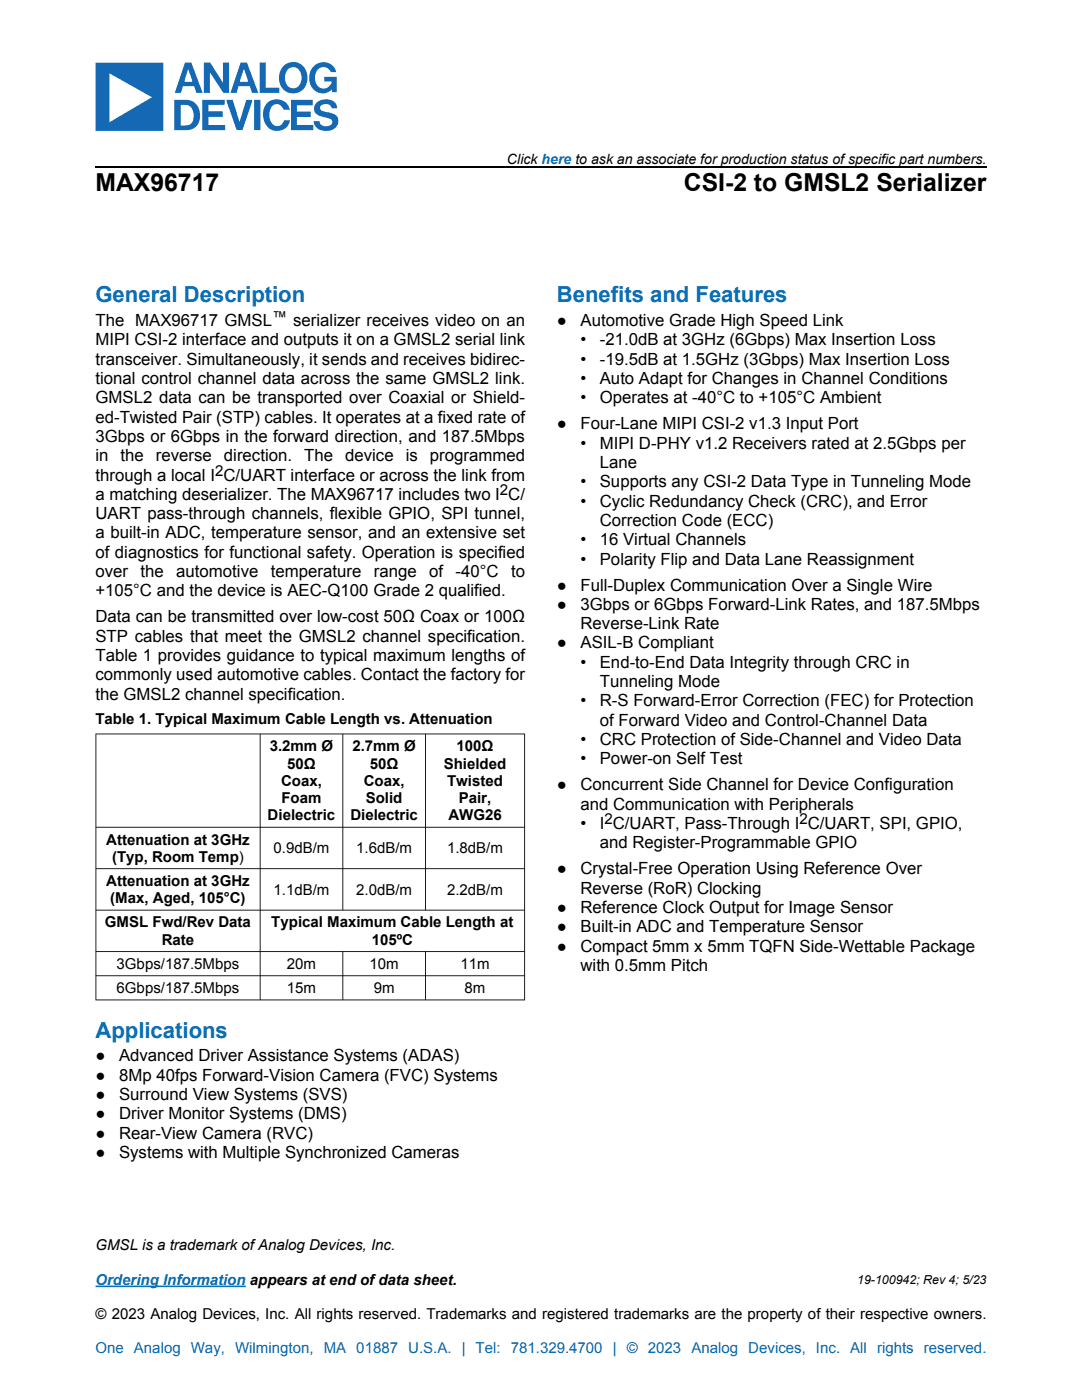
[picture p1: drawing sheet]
<svg xmlns="http://www.w3.org/2000/svg" width="216mm" height="279mm" viewBox="0 0 216 279" stroke-linecap="round" stroke-linejoin="round" font-family="sans-serif">
<defs><g id="words">
<g font-size="4.9">
<text x="19" y="38.1">MAX96717</text>
<text x="136.5" y="38.1">CSI-2 to GMSL2 Serializer</text>
</g>
<g font-size="4.4" fill="#006fb9">
<text x="19" y="60.3">General Description</text>
<text x="111.1" y="60.3">Benefits and Features</text>
<text x="19.1" y="207.1">Applications</text>
</g>
<g font-size="3.4">
<text x="19" y="65.1">The MAX96717 GMSL</text>
<text x="58.5" y="65.1">serializer receives video on an</text>
<text x="111.1" y="65.1">●</text>
<text x="115.8" y="65.1">Automotive Grade High Speed Link</text>
<text x="19.1" y="68.9">MIPI CSI-2 interface and outputs it on a GMSL2 serial link</text>
<text x="115.8" y="68.9">•</text>
<text x="119.7" y="68.9">-21.0dB at 3GHz (6Gbps) Max Insertion Loss</text>
<text x="19.1" y="76.6">tional control channel data across the same GMSL2 link.</text>
<text x="19.1" y="72.8">transceiver. Simultaneously, it sends and receives bidirec-</text>
<text x="115.8" y="72.8">•</text>
<text x="115.8" y="76.6">•</text>
<text x="119.7" y="72.8">-19.5dB at 1.5GHz (3Gbps) Max Insertion Loss</text>
<text x="119.7" y="76.6">Auto Adapt for Changes in Channel Conditions</text>
<text x="19.1" y="80.5">GMSL2 data can be transported over Coaxial or Shield-</text>
<text x="115.8" y="80.5">•</text>
<text x="119.7" y="80.5">Operates at -40°C to +105°C Ambient</text>
<text x="19.1" y="84.3">ed-Twisted Pair (STP) cables. It operates at a fixed rate of</text>
<text x="19.1" y="88.2">3Gbps or 6Gbps in the forward direction, and 187.5Mbps</text>
<text x="111.1" y="85.7">●</text>
<text x="115.8" y="85.7">Four-Lane MIPI CSI-2 v1.3 Input Port</text>
<text x="115.8" y="89.5">•</text>
<text x="119.7" y="89.5">MIPI D-PHY v1.2 Receivers rated at 2.5Gbps per</text>
<text x="19.1" y="92.1">in</text>
<text x="19.1" y="95.9">through a local I C/UART interface or across the link from</text>
<text x="24.1" y="92.1">the</text>
<text x="31.1" y="92.1">reverse</text>
<text x="44.7" y="92.1">direction.</text>
<text x="60.7" y="92.1">The</text>
<text x="68.9" y="92.1">device</text>
<text x="81" y="92.1">is</text>
<text x="85.8" y="92.1">programmed</text>
<text x="119.7" y="93.4">Lane</text>
<text x="19.1" y="99.8">a matching deserializer. The MAX96717 includes two I C/</text>
<text x="115.8" y="97.2">•</text>
<text x="115.8" y="101.1">•</text>
<text x="119.7" y="97.2">Supports any CSI-2 Data Type in Tunneling Mode</text>
<text x="119.7" y="101.1">Cyclic Redundancy Check (CRC), and Error</text>
<text x="19.1" y="103.6">UART pass-through channels, flexible GPIO, SPI tunnel,</text>
<text x="19.1" y="107.5">a built-in ADC, temperature sensor, and an extensive set</text>
<text x="119.7" y="105">Correction Code (ECC)</text>
<text x="19.1" y="111.3">of diagnostics for functional safety. Operation is specified</text>
<text x="115.8" y="108.8">•</text>
<text x="115.8" y="112.7">•</text>
<text x="119.7" y="108.8">16 Virtual Channels</text>
<text x="119.7" y="112.7">Polarity Flip and Data Lane Reassignment</text>
<text x="19.1" y="115.2">over</text>
<text x="19.1" y="119">+105°C and the device is AEC-Q100 Grade 2 qualified.</text>
<text x="28" y="115.2">the</text>
<text x="35.2" y="115.2">automotive</text>
<text x="54" y="115.2">temperature</text>
<text x="74.6" y="115.2">range</text>
<text x="85.6" y="115.2">of</text>
<text x="90.9" y="115.2">-40°C</text>
<text x="102" y="115.2">to</text>
<text x="111.1" y="117.9">●</text>
<text x="115.8" y="117.9">Full-Duplex Communication Over a Single Wire</text>
<text x="19.1" y="124.2">Data can be transmitted over low-cost 50Ω Coax or 100Ω</text>
<text x="111.1" y="121.7">●</text>
<text x="115.8" y="121.7">3Gbps or 6Gbps Forward-Link Rates, and 187.5Mbps</text>
<text x="115.8" y="125.6">Reverse-Link Rate</text>
<text x="19.1" y="128.1">STP cables that meet the GMSL2 channel specification.</text>
<text x="19.1" y="131.9">Table 1 provides guidance to typical maximum lengths of</text>
<text x="111.1" y="129.4">●</text>
<text x="115.8" y="129.4">ASIL-B Compliant</text>
<text x="19.1" y="135.8">commonly used automotive cables. Contact the factory for</text>
<text x="115.8" y="133.3">•</text>
<text x="119.7" y="133.3">End-to-End Data Integrity through CRC in</text>
<text x="119.7" y="137.1">Tunneling Mode</text>
<text x="19.1" y="139.6">the GMSL2 channel specification.</text>
<text x="115.8" y="141">•</text>
<text x="119.7" y="141">R-S Forward-Error Correction (FEC) for Protection</text>
<text x="115.8" y="148.7">•</text>
<text x="119.7" y="144.8">of Forward Video and Control-Channel Data</text>
<text x="119.7" y="148.7">CRC Protection of Side-Channel and Video Data</text>
<text x="115.8" y="152.5">•</text>
<text x="119.7" y="152.5">Power-on Self Test</text>
<text x="111.1" y="157.7">●</text>
<text x="115.8" y="157.7">Concurrent Side Channel for Device Configuration</text>
<text x="115.8" y="161.6">and Communication with Peripherals</text>
<text x="115.8" y="165.4">•</text>
<text x="119.7" y="165.4">I C/UART, Pass-Through I C/UART, SPI, GPIO,</text>
<text x="119.7" y="169.3">and Register-Programmable GPIO</text>
<text x="111.1" y="174.5">●</text>
<text x="115.8" y="174.5">Crystal-Free Operation Using Reference Over</text>
<text x="115.8" y="178.3">Reverse (RoR) Clocking</text>
<text x="111.1" y="182.2">●</text>
<text x="115.8" y="182.2">Reference Clock Output for Image Sensor</text>
<text x="111.1" y="186.1">●</text>
<text x="111.1" y="189.9">●</text>
<text x="115.8" y="186.1">Built-in ADC and Temperature Sensor</text>
<text x="115.8" y="189.9">Compact 5mm x 5mm TQFN Side-Wettable Package</text>
<text x="115.8" y="193.8">with 0.5mm Pitch</text>
<text x="19.1" y="215.7">●</text>
<text x="19.1" y="211.8">●</text>
<text x="23.8" y="211.8">Advanced Driver Assistance Systems (ADAS)</text>
<text x="23.8" y="215.7">8Mp 40fps Forward-Vision Camera (FVC) Systems</text>
<text x="19.1" y="219.5">●</text>
<text x="23.8" y="219.5">Surround View Systems (SVS)</text>
<text x="19.1" y="223.4">●</text>
<text x="19.1" y="227.2">●</text>
<text x="23.8" y="223.4">Driver Monitor Systems (DMS)</text>
<text x="23.8" y="227.2">Rear-View Camera (RVC)</text>
<text x="19.1" y="231.1">●</text>
<text x="23.8" y="231.1">Systems with Multiple Synchronized Cameras</text>
</g>
<g font-size="3">
<text x="54.3" y="64.2">™</text>
<text x="42.9" y="95">2</text>
<text x="99.8" y="98.9">2</text>
<text x="19.1" y="144.5">Table 1. Typical Maximum Cable Length vs. Attenuation</text>
<text x="53.8" y="149.9">3.2mm Ø</text>
<text x="70.3" y="149.9">2.7mm Ø</text>
<text x="91.1" y="149.9">100Ω</text>
<text x="57.3" y="153.4">50Ω</text>
<text x="73.8" y="153.4">50Ω</text>
<text x="88.5" y="153.4">Shielded</text>
<text x="56.1" y="156.8">Coax,</text>
<text x="56.2" y="160.3">Foam</text>
<text x="72.6" y="156.8">Coax,</text>
<text x="73" y="160.3">Solid</text>
<text x="89.2" y="156.8">Twisted</text>
<text x="91.5" y="160.3">Pair,</text>
<text x="53.4" y="163.7">Dielectric</text>
<text x="69.9" y="163.7">Dielectric</text>
<text x="89.5" y="163.7">AWG26</text>
<text x="120.6" y="164.5">2</text>
<text x="159.5" y="164.5">2</text>
<text x="21.2" y="168.5">Attenuation at 3GHz</text>
<text x="22.4" y="172">(Typ, Room Temp)</text>
<text x="54.6" y="170.3">0.9dB/m</text>
<text x="71.1" y="170.3">1.6dB/m</text>
<text x="89.2" y="170.3">1.8dB/m</text>
<text x="21.2" y="176.8">Attenuation at 3GHz</text>
<text x="54.6" y="178.5">1.1dB/m</text>
<text x="71.1" y="178.5">2.0dB/m</text>
<text x="89.2" y="178.5">2.2dB/m</text>
<text x="20.9" y="185.1">GMSL Fwd/Rev Data</text>
<text x="22" y="180.3">(Max, Aged, 105°C)</text>
<text x="54.1" y="185.1">Typical Maximum Cable Length at</text>
<text x="32.3" y="188.5">Rate</text>
<text x="74.2" y="188.5">105ºC</text>
<text x="23.3" y="193.4">3Gbps/187.5Mbps</text>
<text x="57.2" y="193.4">20m</text>
<text x="73.7" y="193.4">10m</text>
<text x="91.9" y="193.4">11m</text>
<text x="23.3" y="198.2">6Gbps/187.5Mbps</text>
<text x="57.2" y="198.2">15m</text>
<text x="74.6" y="198.2">9m</text>
<text x="92.7" y="198.2">8m</text>
<text x="19" y="249.5">GMSL is a trademark of Analog Devices, Inc.</text>
<text x="19" y="263.2">© 2023 Analog Devices, Inc. All rights reserved. Trademarks and registered trademarks are the property of their respective owners.</text>
</g>
<g font-size="3" fill="#006fb9">
<text x="19" y="256.4">Ordering Information appears at end of data sheet.</text>
<text x="19" y="270.1">One Analog Way, Wilmington, MA 01887 U.S.A. | Tel: 781.329.4700 | © 2023 Analog Devices, Inc. All rights reserved.</text>
</g>
<text font-size="2.8" x="101.2" y="32.6">Click here to ask an associate for production status of specific part numbers.</text>
<text font-size="2.5" x="171" y="256.2">19-100942; Rev 4; 5/23</text>
</g></defs>
<path d="M51.9 146.4v53.2M68.4 146.4v35.3M84.9 146.4v35.3M19 165.1h85.8M19 173.4h85.8M19 181.6h85.8M19 189.9h85.8M19 194.7h85.8M68.4 189.8v9.8M84.9 189.8v9.8" fill="none" stroke="#000" stroke-width=".2"/>
<path d="M19 146.4h85.8v53.2h-85.8l.2-.1h85.4v-52.9h-85.4v52.9l-.2 .1z" fill="#000"/>
<path d="M19 33.4h177.8" fill="none" stroke="#000" stroke-width=".26"/>
<path d="M19 12.5h13.6v13.6h-13.6zM21.8 14.6v9.8l8.5-5zM34.8 19.9h2.3a3.2 3.2 0 0 1 2.7 2.1 3.2 3.2 0 0 1-.8 3.4l-1.1 .5-3.1 .1zM36.9 12.5h1.3l2.2 6h-1.2l-.5-1.3h-2.2l-.4 1.3h-1.2zM36.1 20.9v4.1h1a1.65 1.65 0 0 0 1.5-2 1.93 1.93 0 0 0-2.5-2.1zM37.5 13.7l-.7 2.6h1.5zM40.4 19.9h4.4v1h-3.2v1.3h2.8v1.1h-2.8v1.6h3.3v1.1h-4.5zM40.7 12.5h1.2l2.6 4v-4h1.2v6h-1.1l-2.7-4.1v4.1h-1.2zM45.2 19.9h1.2l1.4 4.5 1.3-4.5h1.2l-1.9 6.1h-1.2l-2-5.8zM48 12.5h1.3l2.3 6h-1.3l-.5-1.3h-2.2l-.4 1.3h-1.2zM48.7 13.7l-.8 2.6h1.6zM50.7 19.9h1.3v6.1h-1.3zM51.8 12.5h1.2v5h2.7v1h-3.9zM53.1 20.8a2.69 2.69 0 0 1 2.7-1 2.69 2.69 0 0 1 2 2.1h-1.2a1.4 1.4 0 0 0-1.3-1.1 1.4 1.4 0 0 0-1.4 1 2.82 2.82 0 0 0 .8 3.2 1.38 1.38 0 0 0 2-1h1.2a2.67 2.67 0 0 1-2.8 2.1 2.67 2.67 0 0 1-2.5-2.3 3.7 3.7 0 0 1 .5-3zM56.4 13.3a2.83 2.83 0 0 1 3.3-.7 2.83 2.83 0 0 1 1.7 2.9 2.86 2.86 0 0 1-2.9 3.1 2.86 2.86 0 0 1-2.8-3.1l.3-1.5zM57.4 13.9a2.5 2.5 0 0 0 .4 3.6 1.82 1.82 0 0 0 1.9-.4 1.82 1.82 0 0 0 .4-1.9 1.61 1.61 0 0 0-.9-1.6 1.61 1.61 0 0 0-1.8 .3zM58.1 19.9h4.3v1.1h-3.2v1.3h2.8v1h-2.8v1.6h3.3v1.1h-4.4zM62.4 13.4a2.61 2.61 0 0 1 2.7-1 2.61 2.61 0 0 1 2 2h-1.1a1.65 1.65 0 0 0-1.9-1 1.65 1.65 0 0 0-1.2 1.7 1.84 1.84 0 0 0 .6 2.1 1.84 1.84 0 0 0 2.1 .1 1.12 1.12 0 0 0 .6-1h-1.5v-1h2.5v3.1h-.9v-.6a2.6 2.6 0 0 1-2.8 .7 2.6 2.6 0 0 1-1.7-2.2 3.5 3.5 0 0 1 .6-2.9zM63.3 20.4a2.82 2.82 0 0 1 3.7 .3l.3 .9h-1.1a1.24 1.24 0 0 0-1.1-.8 1.24 1.24 0 0 0-1.2 .7 1.07 1.07 0 0 0 1.1 .8l.5 .1a1.8 1.8 0 0 1 1.9 2.4 2.7 2.7 0 0 1-4.6 .1l-.2-.7h1.1a.94 .94 0 0 0 .6 .9 1.41 1.41 0 0 0 2-.7 1.16 1.16 0 0 0-1.3-.9l-.8-.2a1.6 1.6 0 0 1-1.5-1.1 1.6 1.6 0 0 1 .6-1.8z" fill="#1568b3"/>
<path d="M19 256.7h30" fill="none" stroke="#006fb9" stroke-width=".31"/>
<use href="#words"/>
</svg>
